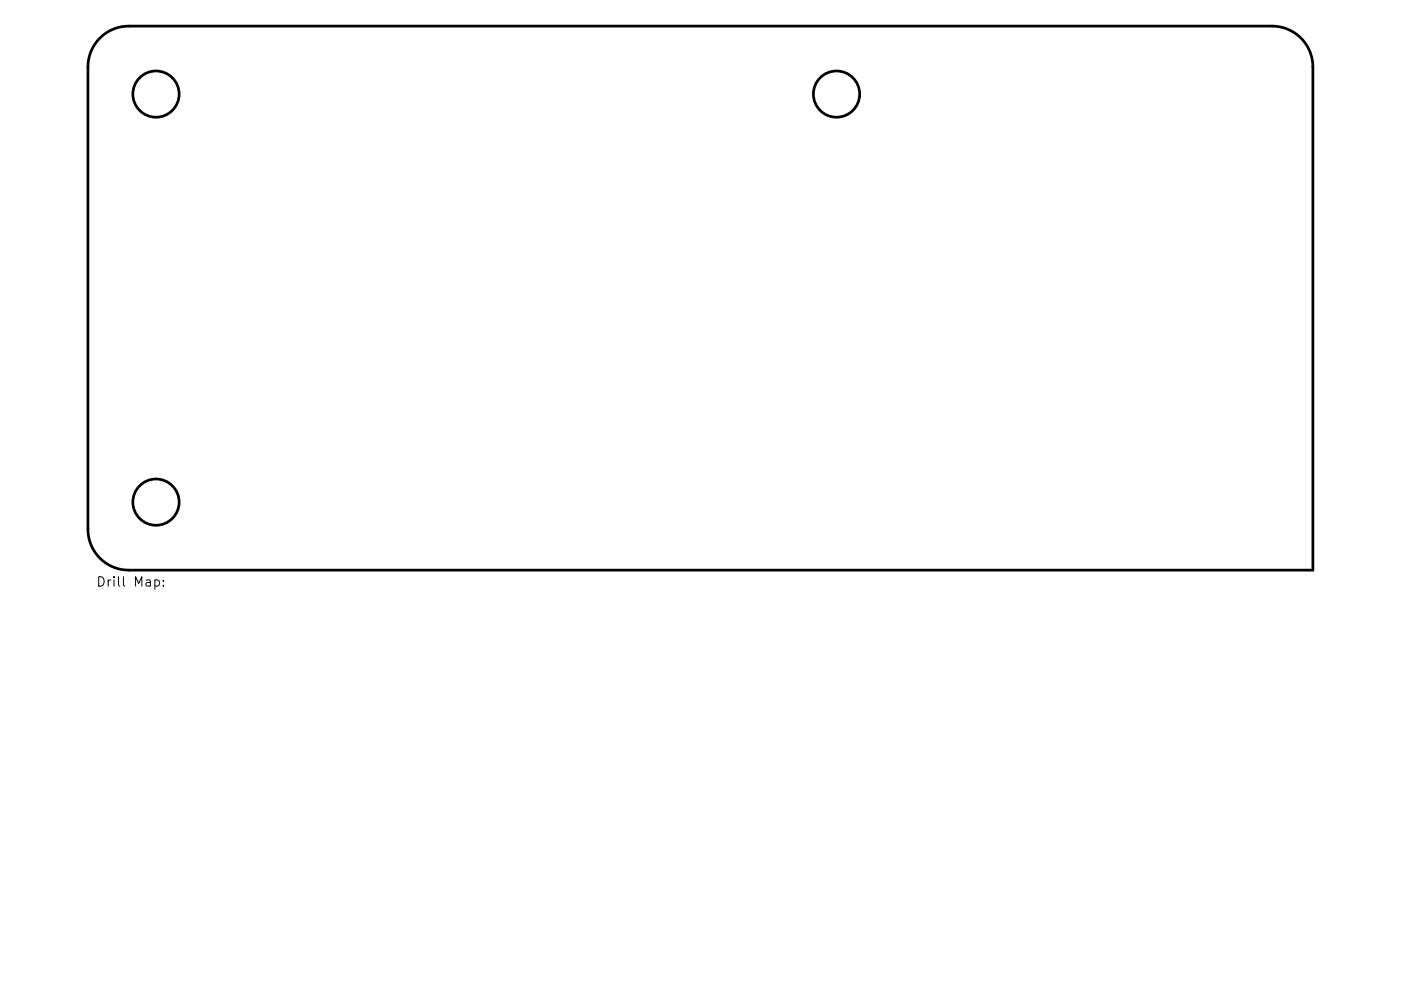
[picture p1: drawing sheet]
<svg xmlns="http://www.w3.org/2000/svg" width="297mm" height="210mm" viewBox="0 0 297 210" stroke-linecap="round" stroke-linejoin="round" font-family="sans-serif">
<defs><g id="words">
<g font-size="2.8">
<text x="20.4" y="125.1">Drill</text>
<text x="28.4" y="125.1">Map:</text>
</g>
</g></defs>
<g fill="none" stroke="#000" stroke-width=".58">
<path d="M21.2 8.1a8.7 8.7 0 0 1 6.1-2.6h242.4a8.7 8.7 0 0 1 8.7 8.7v106.8h-251.1a8.7 8.7 0 0 1-8.7-8.7v-98.1a8.7 8.7 0 0 1 2.6-6.1z"/>
<circle cx="33.1" cy="20" r="4.9"/>
<circle cx="177.4" cy="20" r="4.9"/>
<circle cx="33.1" cy="106.5" r="4.9"/>
</g>
<path d="M26.2 122.4v1.7l.3 .3" fill="none" stroke="#000" stroke-width=".21"/>
<use href="#words"/>
</svg>
